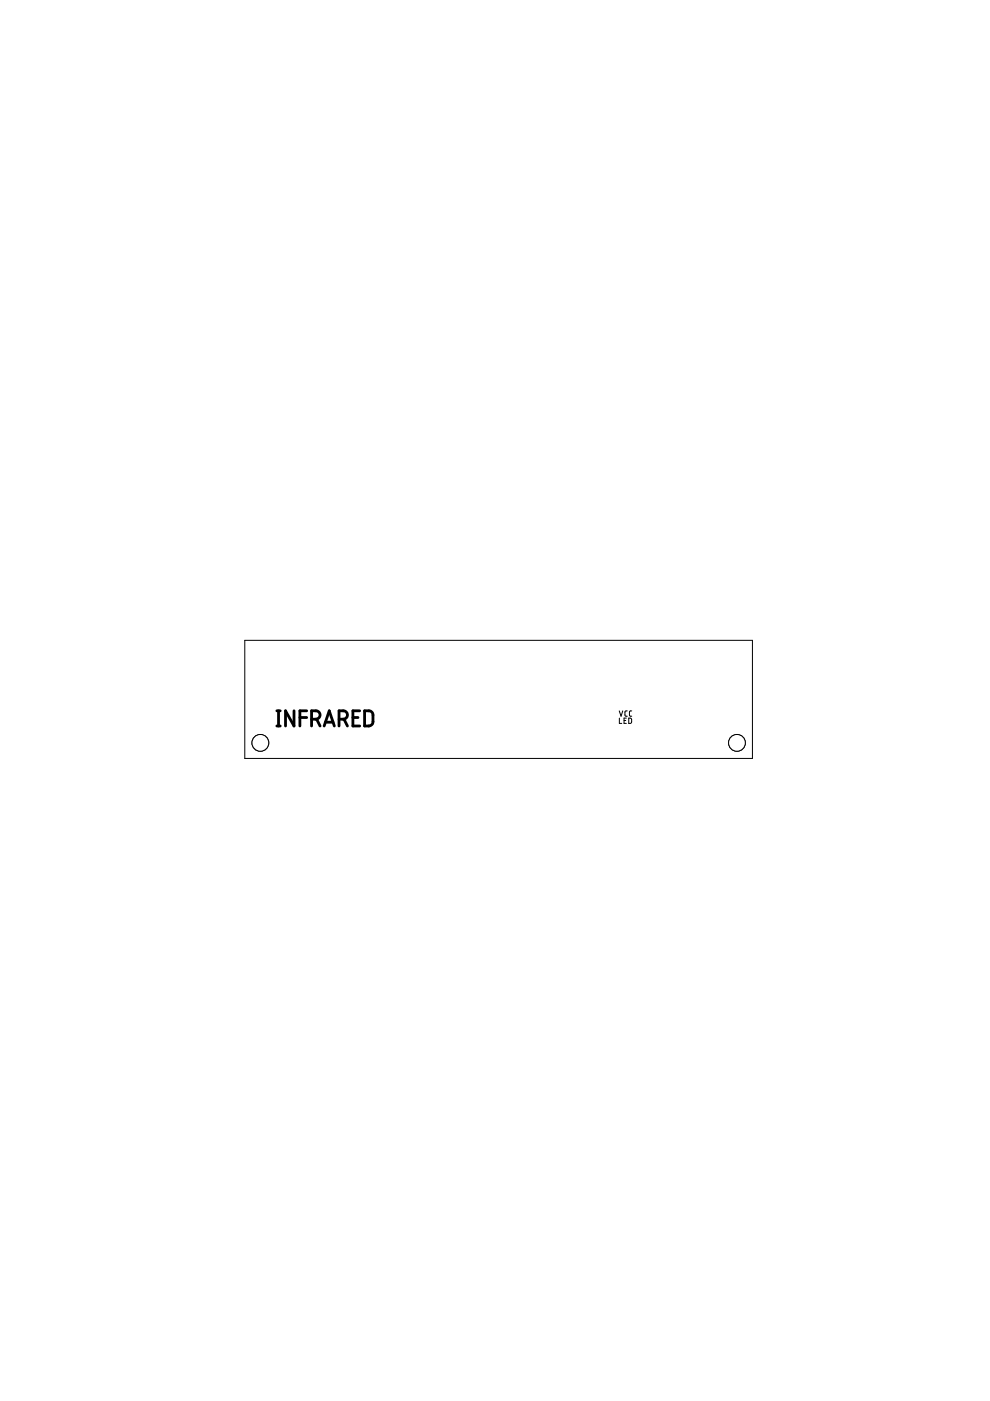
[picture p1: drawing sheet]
<svg xmlns="http://www.w3.org/2000/svg" width="210mm" height="297mm" viewBox="0 0 210 297" stroke-linecap="round" stroke-linejoin="round" font-family="sans-serif">
<g fill="none" stroke="#000" stroke-width=".59">
<path d="M58.7 153.9h.7M58.7 150.7h.7M59.1 150.7v3.2M62.3 150.7v3.2l-1.8-3.2v3.2M63.6 152.1h1.4M65 150.7h-1.4v3.2M66.1 152.5a1.57 1.57 0 0 0 1.5-.3 .89 .89 0 0 0 .2-1 .89 .89 0 0 0-.8-.5h-.9v3.2M67.1 152.5l.8 1.4M68.7 153.9l1.1-3.2 1.1 3.2M69 153.1h1.6M71.9 152.5a1.56 1.56 0 0 0 1.5-.3 .87 .87 0 0 0 .2-1 .87 .87 0 0 0-.8-.5h-.9v3.2M72.9 152.5l.8 1.4"/>
<path d="M74.8 152.1h1.1M76.3 150.7h-1.5v3.2h1.5M77.3 150.7a1.59 1.59 0 0 1 1.5 .3l.3 .6v1.6l-.3 .4a1.65 1.65 0 0 1-1.5 .3z"/>
</g>
<g fill="none" stroke="#000" stroke-width=".21">
<path d="M51.9 135.8h107.6v25h-107.6zM131.3 150.7l.4 1.1 .3-1.1M131.3 152.3v1.1h.5M132.3 152.8h.4M132.8 152.3h-.5v1.1h.5M133 150.7l-.4 .1-.1 .2 .1 .8h.4M133.3 152.3h.4l.2 .1v.8l-.2 .2h-.4zM133.9 150.7l-.3 .1-.1 .2v.8h.4"/>
<circle cx="156.3" cy="157.5" r="1.78"/>
</g>
<circle cx="156.3" cy="157.5" r="1.78" fill="#fff" stroke="#000" stroke-width=".21"/>
<circle cx="55.2" cy="157.5" r="1.78" fill="none" stroke="#000" stroke-width=".21"/>
<circle cx="55.2" cy="157.5" r="1.78" fill="#fff" stroke="#000" stroke-width=".21"/>
</svg>
